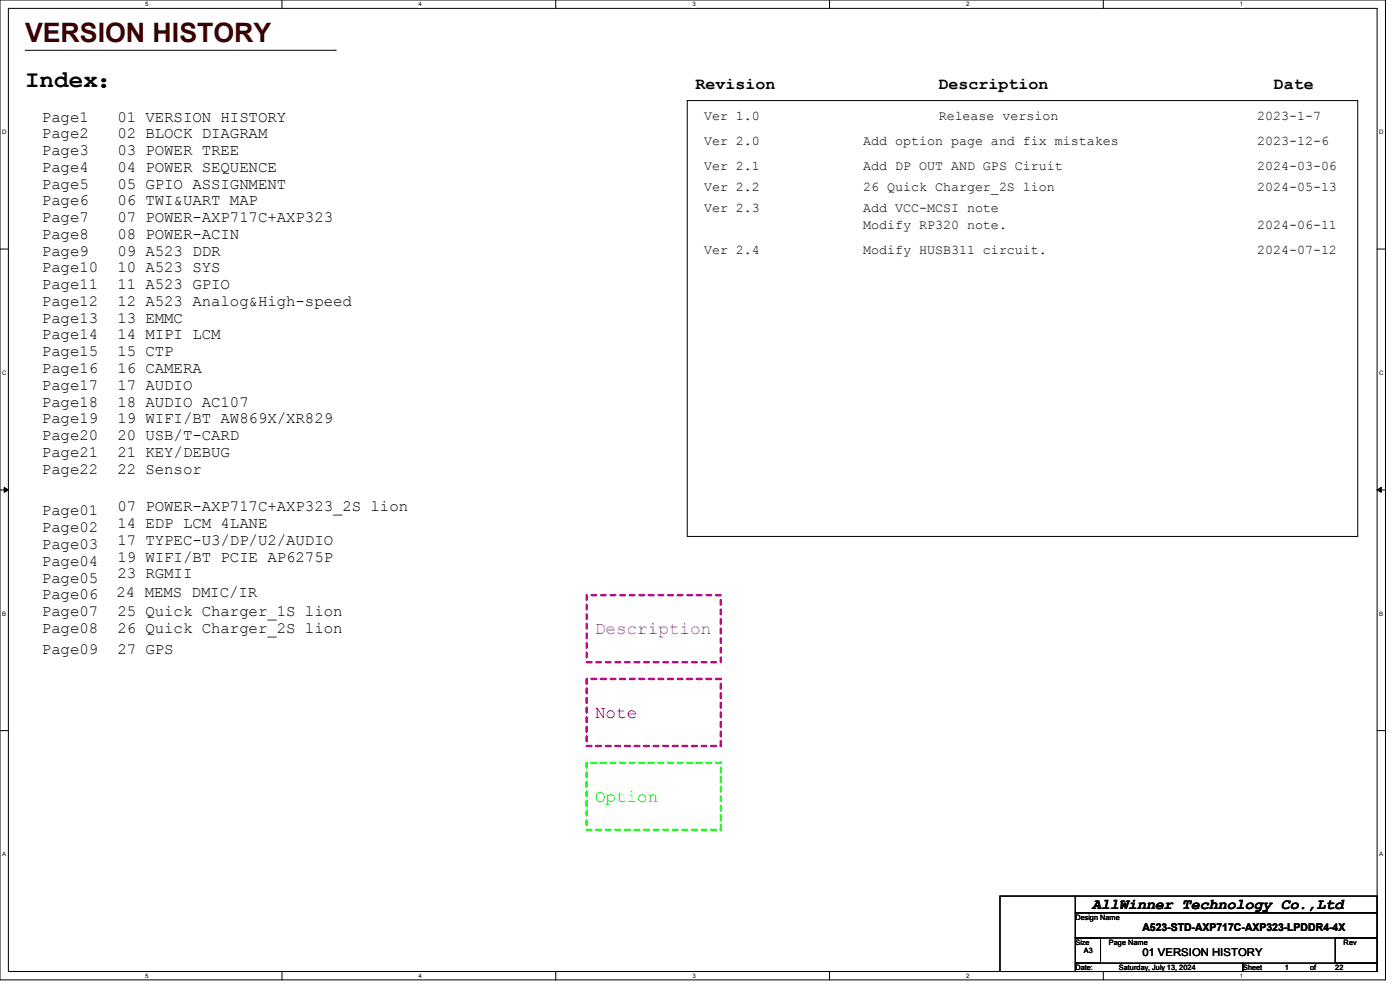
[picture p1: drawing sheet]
<svg xmlns="http://www.w3.org/2000/svg" width="297mm" height="210mm" viewBox="0 0 297 210" stroke-linecap="round" stroke-linejoin="round" font-family="sans-serif">
<defs><g id="words">
<text font-size="5.7" fill="#400000" x="5.3" y="8.8">VERSION HISTORY</text>
<text font-size="5.1" x="5.3" y="18.5">Index：</text>
<text font-size="3.7" fill="#8000ff" x="126.2" y="134.6">Description</text>
<text font-size="3.7" fill="#f00" x="126.2" y="152.4">Note</text>
<text font-size="3.7" fill="#0f0" x="126.2" y="170.1">Option</text>
<g font-size="3.5">
<text x="147.6" y="18.8">Revision</text>
<text x="199.1" y="18.8">Description</text>
<text x="270.3" y="18.8">Date</text>
</g>
<g font-size="3.3">
<text x="8.9" y="25.8">Page1</text>
<text x="8.9" y="29.3">Page2</text>
<text x="24.9" y="25.8">01 VERSION HISTORY</text>
<text x="24.9" y="29.3">02 BLOCK DIAGRAM</text>
<text x="8.9" y="32.9">Page3</text>
<text x="24.9" y="32.9">03 POWER TREE</text>
<text x="8.9" y="36.4">Page4</text>
<text x="8.9" y="40">Page5</text>
<text x="24.9" y="36.4">04 POWER SEQUENCE</text>
<text x="24.9" y="40">05 GPIO ASSIGNMENT</text>
<text x="8.9" y="43.6">Page6</text>
<text x="8.9" y="47.1">Page7</text>
<text x="24.9" y="43.6">06 TWI&amp;UART MAP</text>
<text x="24.9" y="47.1">07 POWER-AXP717C+AXP323</text>
<text x="8.9" y="50.7">Page8</text>
<text x="24.9" y="50.7">08 POWER-ACIN</text>
<text x="8.9" y="54.2">Page9</text>
<text x="8.9" y="57.8">Page10</text>
<text x="24.9" y="54.2">09 A523 DDR</text>
<text x="24.9" y="57.8">10 A523 SYS</text>
<text x="8.9" y="64.9">Page12</text>
<text x="8.9" y="61.3">Page11</text>
<text x="24.9" y="61.3">11 A523 GPIO</text>
<text x="24.9" y="64.9">12 A523 Analog&amp;High-speed</text>
<text x="8.9" y="68.5">Page13</text>
<text x="24.9" y="68.5">13 EMMC</text>
<text x="8.9" y="72">Page14</text>
<text x="8.9" y="75.6">Page15</text>
<text x="24.9" y="75.6">15 CTP</text>
<text x="24.9" y="72">14 MIPI LCM</text>
<text x="8.9" y="82.7">Page17</text>
<text x="8.9" y="79.1">Page16</text>
<text x="24.9" y="79.1">16 CAMERA</text>
<text x="24.9" y="82.7">17 AUDIO</text>
<text x="8.9" y="86.2">Page18</text>
<text x="8.9" y="89.8">Page19</text>
<text x="24.9" y="86.2">18 AUDIO AC107</text>
<text x="24.9" y="89.8">19 WIFI/BT AW869X/XR829</text>
<text x="8.9" y="93.3">Page20</text>
<text x="24.9" y="93.3">20 USB/T-CARD</text>
<text x="8.9" y="96.9">Page21</text>
<text x="8.9" y="100.5">Page22</text>
<text x="24.9" y="96.9">21 KEY/DEBUG</text>
<text x="24.9" y="100.5">22 Sensor</text>
<text x="8.9" y="109.3">Page01</text>
<text x="8.9" y="112.9">Page02</text>
<text x="24.9" y="112">14 EDP LCM 4LANE</text>
<text x="24.9" y="108.5">07 POWER-AXP717C+AXP323_2S lion</text>
<text x="8.9" y="116.5">Page03</text>
<text x="24.9" y="115.6">17 TYPEC-U3/DP/U2/AUDIO</text>
<text x="24.9" y="119.1">19 WIFI/BT PCIE AP6275P</text>
<text x="8.9" y="120">Page04</text>
<text x="8.9" y="123.6">Page05</text>
<text x="24.9" y="122.7">23 RGMII</text>
<text x="8.9" y="127.1">Page06</text>
<text x="8.9" y="130.7">Page07</text>
<text x="24.7" y="126.6">24 MEMS DMIC/IR</text>
<text x="24.9" y="130.7">25 Quick Charger_1S lion</text>
<text x="8.9" y="134.2">Page08</text>
<text x="24.9" y="134.2">26 Quick Charger_2S lion</text>
<text x="8.9" y="138.7">Page09</text>
<text x="24.9" y="138.7">27 GPS</text>
</g>
<text font-size="3.2" x="231.7" y="192.7">AllWinner Technology Co.,Ltd</text>
<g font-size="2.8">
<text x="149.3" y="25.4">Ver 1.0</text>
<text x="199.1" y="25.4">Release version</text>
<text x="266.7" y="25.4">2023-1-7</text>
<text x="149.3" y="30.7">Ver 2.0</text>
<text x="183.1" y="30.7">Add option page and fix mistakes</text>
<text x="266.7" y="30.7">2023-12-6</text>
<text x="149.3" y="36">Ver 2.1</text>
<text x="149.3" y="40.5">Ver 2.2</text>
<text x="183.1" y="36">Add DP OUT AND GPS Ciruit</text>
<text x="183.1" y="40.5">26 Quick Charger_2S lion</text>
<text x="266.7" y="36">2024-03-06</text>
<text x="266.7" y="40.5">2024-05-13</text>
<text x="149.3" y="44.9">Ver 2.3</text>
<text x="183.1" y="44.9">Add VCC-MCSI note</text>
<text x="149.3" y="53.8">Ver 2.4</text>
<text x="183.1" y="48.5">Modify RP320 note.</text>
<text x="183.1" y="53.8">Modify HUSB311 circuit.</text>
<text x="266.7" y="48.5">2024-06-11</text>
<text x="266.7" y="53.8">2024-07-12</text>
</g>
<g font-size="2.3">
<text x="242.3" y="197.5">A523-STD-AXP717C-AXP323-LPDDR4-4X</text>
<text x="242.3" y="202.8">01 VERSION HISTORY</text>
</g>
<g font-size="1.6">
<text x="228.1" y="195.1">Design Name</text>
<text x="228.1" y="200.4">Size</text>
<text x="229.9" y="202.2">A3</text>
<text x="235.3" y="200.4">Page Name</text>
<text x="285" y="200.4">Rev</text>
<text x="228.1" y="205.7">Date:</text>
<text x="237.4" y="205.7">Saturday, July 13, 2024</text>
<text x="263.7" y="205.7">Sheet</text>
<text x="272.6" y="205.7">1</text>
<text x="277.9" y="205.7">of</text>
<text x="283.3" y="205.7">22</text>
</g>
<g font-size="1.3">
<text x="30.8" y="1.3">5</text>
<text x="88.8" y="1.3">4</text>
<text x="146.9" y="1.3">3</text>
<text x="205" y="1.3">2</text>
<text x="263.1" y="1.3">1</text>
<text x=".5" y="28.4">D</text>
<text x="292.6" y="28.4">D</text>
<text x=".5" y="79.5">C</text>
<text x="292.6" y="79.5">C</text>
<text x=".5" y="130.6">B</text>
<text x="292.6" y="130.6">B</text>
<text x=".5" y="181.7">A</text>
<text x="292.6" y="181.7">A</text>
<text x="30.8" y="207.4">5</text>
<text x="88.8" y="207.4">4</text>
<text x="146.9" y="207.4">3</text>
<text x="205" y="207.4">2</text>
<text x="263.1" y="207.4">1</text>
</g>
</g></defs>
<path d="M0 0h293.9v207.9h-293.9zM1.8 1.8h290.3v204.3h-290.3z" fill="none" stroke="#000" stroke-width=".21"/>
<g fill="#fff">
<path d="M30.8 .2h.7v1.4h-.7z"/>
<path d="M30.8 206.2h.7v1.4h-.7z"/>
</g>
<path d="M59.8 0v1.8M59.8 206.1v1.8" fill="none" stroke="#000" stroke-width=".21"/>
<g fill="#fff">
<path d="M88.8 .2h.7v1.4h-.7z"/>
<path d="M88.8 206.2h.7v1.4h-.7z"/>
</g>
<path d="M117.9 0v1.8M117.9 206.1v1.8" fill="none" stroke="#000" stroke-width=".21"/>
<g fill="#fff">
<path d="M146.9 .2h.7v1.4h-.7z"/>
<path d="M146.9 206.2h.7v1.4h-.7z"/>
</g>
<path d="M176 0v1.8M176 206.1v1.8" fill="none" stroke="#000" stroke-width=".21"/>
<g fill="#fff">
<path d="M205 .2h.7v1.4h-.7z"/>
<path d="M205 206.2h.7v1.4h-.7z"/>
</g>
<path d="M234.1 0v1.8M234.1 206.1v1.8" fill="none" stroke="#000" stroke-width=".21"/>
<g fill="#fff">
<path d="M263.1 .2h.6v1.4h-.6z"/>
<path d="M263.1 206.2h.6v1.4h-.6z"/>
<path d="M.5 27.3h.9v1.4h-.9z"/>
<path d="M292.6 27.3h.9v1.4h-.9z"/>
<path d="M.5 78.4h.9v1.4h-.9z"/>
<path d="M292.6 78.4h.9v1.4h-.9z"/>
</g>
<path d="M0 52.8h1.8M292.1 52.8h1.8" fill="none" stroke="#000" stroke-width=".21"/>
<g fill="#fff">
<path d="M.5 129.5h.8v1.4h-.8z"/>
<path d="M292.6 129.5h.8v1.4h-.8z"/>
</g>
<path d="M0 103.9h1.8M292.1 103.9h1.8" fill="none" stroke="#000" stroke-width=".21"/>
<path d="M.9 103.4l.9 .5-.9 .5zM292.1 103.9l.9-.5v1z" fill="#000" stroke="#000" stroke-width=".21"/>
<g fill="#fff">
<path d="M.5 180.5h.8v1.4h-.8z"/>
<path d="M292.6 180.5h.8v1.4h-.8z"/>
</g>
<path d="M5.3 10.7h65.8M71.1 10.7h.1M145.8 21.3h142.2v92.5h-142.2zM0 155h1.8M292.1 155h1.8M212.1 190.1h16v16h-16zM228.1 190.1h64v3.5h-64zM228.1 193.6h64v5.4h-64zM228.1 199h5.4v5.3h-5.4zM283.3 199h8.8v5.3h-8.8zM228.1 204.3h35.6v1.8h-35.6zM263.7 204.3h28.4v1.8h-28.4z" fill="none" stroke="#000" stroke-width=".21"/>
<path d="M124.5 126.2h28.4v14.3h-28.4z" fill="none" stroke="#8000ff" stroke-width=".51" stroke-dasharray="1 1"/>
<path d="M124.5 144h28.4v14.2h-28.4z" fill="none" stroke="#f00" stroke-width=".51" stroke-dasharray="1 1"/>
<path d="M124.5 161.8h28.4v14.2h-28.4z" fill="none" stroke="#0f0" stroke-width=".51" stroke-dasharray="1 1"/>
<use href="#words"/>
</svg>
